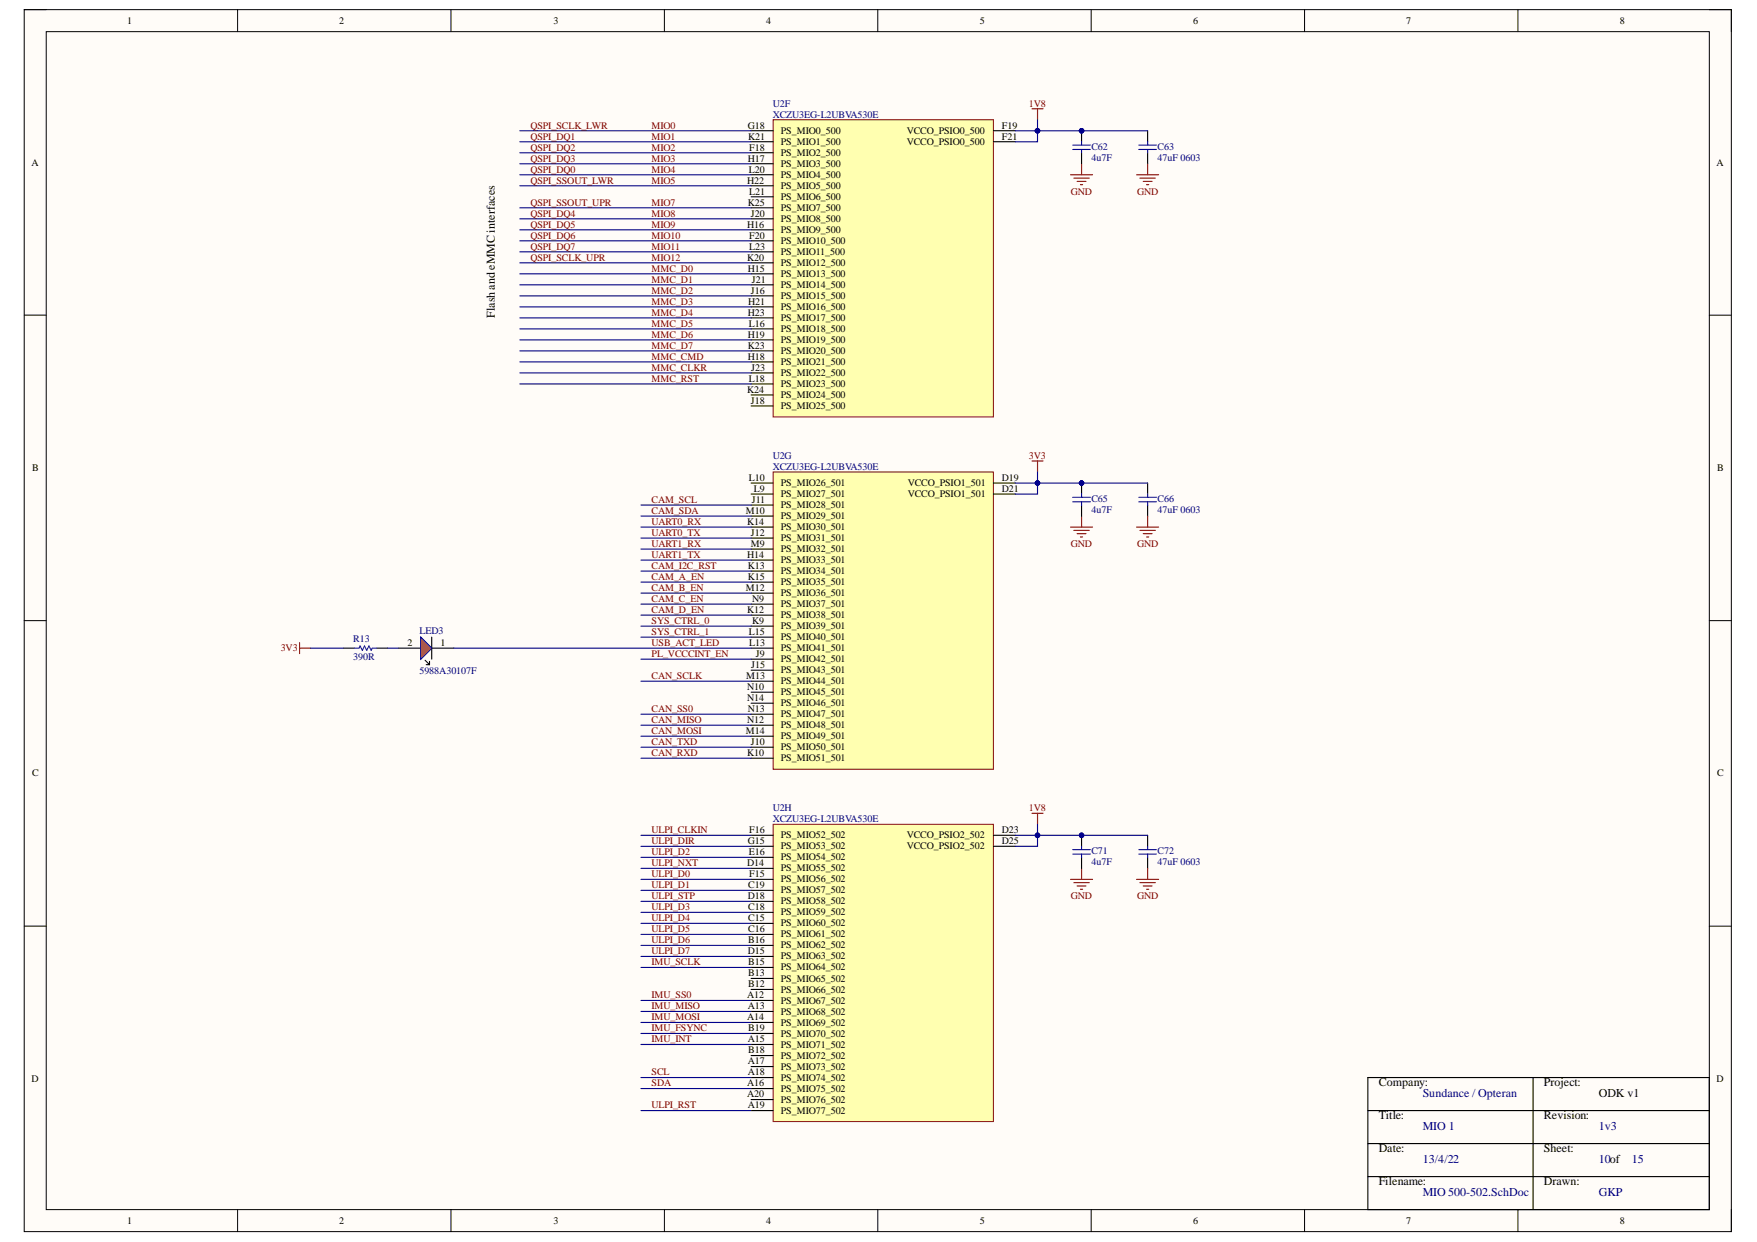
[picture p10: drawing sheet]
<svg xmlns="http://www.w3.org/2000/svg" width="297mm" height="210mm" viewBox="0 0 297 210" stroke-linecap="round" stroke-linejoin="round" font-family="sans-serif">
<defs><g id="words">
<g font-size="2">
<text x="83.7" y="53.7" transform="rotate(-90 83.7 53.7)">Flashand eMMC interfaces</text>
<text x="233.1" y="183.5">Company:</text>
<text x="261" y="183.5">Project:</text>
<text x="270.3" y="185.3">ODK v1</text>
<text x="233.1" y="189">Title:</text>
<text x="261" y="189">Revision:</text>
<text x="233.1" y="194.7">Date:</text>
<text x="261" y="194.7">Sheet:</text>
<text x="233.1" y="200.3">Filename:</text>
<text x="261" y="200.3">Drawn:</text>
</g>
<g font-size="2" fill="#000080">
<text x="240.5" y="185.3">Sundance / Opteran</text>
<text x="240.5" y="191">MIO 1</text>
<text x="270.3" y="191">1v3</text>
<text x="240.5" y="196.6">13/4/22</text>
<text x="270.3" y="196.6">10of</text>
<text x="275.9" y="196.6">15</text>
<text x="240.5" y="202.1">MIO 500-502.SchDoc</text>
<text x="270.3" y="202.1">GKP</text>
</g>
<g font-size="1.7">
<text x="21.5" y="4.1">1</text>
<text x="57.4" y="4.1">2</text>
<text x="93.6" y="4.1">3</text>
<text x="129.5" y="4.1">4</text>
<text x="165.7" y="4.1">5</text>
<text x="201.7" y="4.1">6</text>
<text x="237.7" y="4.1">7</text>
<text x="273.9" y="4.1">8</text>
<text x="126.4" y="21.7">G18</text>
<text x="126.5" y="23.6">K21</text>
<text x="132" y="22.7">PS_MIO0_500</text>
<text x="153.3" y="22.7">VCCO_PSIO0_500</text>
<text x="169.4" y="21.7">F19</text>
<text x="169.4" y="23.6">F21</text>
<text x="5.3" y="28">A</text>
<text x="126.4" y="27.3">H17</text>
<text x="126.6" y="29.2">L20</text>
<text x="126.7" y="25.5">F18</text>
<text x="132" y="24.5">PS_MIO1_500</text>
<text x="132" y="26.4">PS_MIO2_500</text>
<text x="132" y="28.2">PS_MIO3_500</text>
<text x="153.3" y="24.5">VCCO_PSIO0_500</text>
<text x="290.2" y="28">A</text>
<text x="126.3" y="31">H22</text>
<text x="126.4" y="34.8">K25</text>
<text x="126.7" y="32.9">L21</text>
<text x="132" y="30.1">PS_MIO4_500</text>
<text x="132" y="32">PS_MIO5_500</text>
<text x="132" y="33.8">PS_MIO6_500</text>
<text x="132" y="35.7">PS_MIO7_500</text>
<text x="126.3" y="38.5">H16</text>
<text x="126.7" y="40.3">F20</text>
<text x="126.9" y="36.6">J20</text>
<text x="132" y="41.3">PS_MIO10_500</text>
<text x="132" y="37.5">PS_MIO8_500</text>
<text x="132" y="39.4">PS_MIO9_500</text>
<text x="126.3" y="44.1">K20</text>
<text x="126.4" y="45.9">H15</text>
<text x="126.7" y="42.2">L23</text>
<text x="127.1" y="47.8">J21</text>
<text x="132" y="43.1">PS_MIO11_500</text>
<text x="132" y="45">PS_MIO12_500</text>
<text x="132" y="46.8">PS_MIO13_500</text>
<text x="126.4" y="53.3">H23</text>
<text x="126.5" y="51.5">H21</text>
<text x="126.9" y="49.6">J16</text>
<text x="132" y="48.7">PS_MIO14_500</text>
<text x="132" y="50.6">PS_MIO15_500</text>
<text x="132" y="52.4">PS_MIO16_500</text>
<text x="126.4" y="57.1">H19</text>
<text x="126.4" y="58.9">K23</text>
<text x="126.6" y="55.2">L16</text>
<text x="132" y="54.3">PS_MIO17_500</text>
<text x="132" y="56.1">PS_MIO18_500</text>
<text x="132" y="58">PS_MIO19_500</text>
<text x="132" y="59.9">PS_MIO20_500</text>
<text x="126.4" y="60.8">H18</text>
<text x="126.6" y="64.5">L18</text>
<text x="127" y="62.6">J23</text>
<text x="132" y="61.7">PS_MIO21_500</text>
<text x="132" y="63.6">PS_MIO22_500</text>
<text x="132" y="65.4">PS_MIO23_500</text>
<text x="126.3" y="66.4">K24</text>
<text x="126.9" y="68.2">J18</text>
<text x="132" y="67.3">PS_MIO24_500</text>
<text x="132" y="69.2">PS_MIO25_500</text>
<text x="5.4" y="79.6">B</text>
<text x="126.6" y="81.2">L10</text>
<text x="127.4" y="83.1">L9</text>
<text x="132" y="82.2">PS_MIO26_501</text>
<text x="153.5" y="82.2">VCCO_PSIO1_501</text>
<text x="169.4" y="81.2">D19</text>
<text x="169.4" y="83.1">D21</text>
<text x="290.3" y="79.6">B</text>
<text x="126.1" y="86.8">M10</text>
<text x="126.3" y="88.7">K14</text>
<text x="127.1" y="85">J11</text>
<text x="132" y="84">PS_MIO27_501</text>
<text x="132" y="85.9">PS_MIO28_501</text>
<text x="132" y="87.8">PS_MIO29_501</text>
<text x="132" y="89.6">PS_MIO30_501</text>
<text x="153.5" y="84">VCCO_PSIO1_501</text>
<text x="126.3" y="94.3">H14</text>
<text x="126.9" y="90.5">J12</text>
<text x="126.9" y="92.4">M9</text>
<text x="132" y="91.5">PS_MIO31_501</text>
<text x="132" y="93.3">PS_MIO32_501</text>
<text x="132" y="95.2">PS_MIO33_501</text>
<text x="126.1" y="99.8">M12</text>
<text x="126.4" y="96.1">K13</text>
<text x="126.4" y="98">K15</text>
<text x="127.2" y="101.7">N9</text>
<text x="132" y="97.1">PS_MIO34_501</text>
<text x="132" y="98.9">PS_MIO35_501</text>
<text x="132" y="100.8">PS_MIO36_501</text>
<text x="126.3" y="103.6">K12</text>
<text x="126.6" y="107.3">L15</text>
<text x="127.2" y="105.4">K9</text>
<text x="132" y="102.6">PS_MIO37_501</text>
<text x="132" y="104.5">PS_MIO38_501</text>
<text x="132" y="106.4">PS_MIO39_501</text>
<text x="68.9" y="109.1">2</text>
<text x="74.5" y="109.1">1</text>
<text x="126.7" y="109.1">L13</text>
<text x="127" y="112.9">J15</text>
<text x="127.8" y="111">J9</text>
<text x="132" y="108.2">PS_MIO40_501</text>
<text x="132" y="110.1">PS_MIO41_501</text>
<text x="132" y="111.9">PS_MIO42_501</text>
<text x="132" y="113.8">PS_MIO43_501</text>
<text x="126.2" y="114.7">M13</text>
<text x="126.3" y="116.6">N10</text>
<text x="126.3" y="118.4">N14</text>
<text x="132" y="115.7">PS_MIO44_501</text>
<text x="132" y="117.5">PS_MIO45_501</text>
<text x="132" y="119.4">PS_MIO46_501</text>
<text x="126.1" y="124">M14</text>
<text x="126.3" y="122.2">N12</text>
<text x="126.4" y="120.3">N13</text>
<text x="126.9" y="125.9">J10</text>
<text x="132" y="121.2">PS_MIO47_501</text>
<text x="132" y="123.1">PS_MIO48_501</text>
<text x="132" y="125">PS_MIO49_501</text>
<text x="5.4" y="131.2">C</text>
<text x="126.3" y="127.7">K10</text>
<text x="132" y="126.8">PS_MIO50_501</text>
<text x="132" y="128.7">PS_MIO51_501</text>
<text x="290.3" y="131.2">C</text>
<text x="126.4" y="142.6">G15</text>
<text x="126.7" y="140.8">F16</text>
<text x="132" y="141.7">PS_MIO52_502</text>
<text x="132" y="143.6">PS_MIO53_502</text>
<text x="153.3" y="141.7">VCCO_PSIO2_502</text>
<text x="153.3" y="143.6">VCCO_PSIO2_502</text>
<text x="169.4" y="140.8">D23</text>
<text x="169.4" y="142.6">D25</text>
<text x="126.3" y="146.3">D14</text>
<text x="126.6" y="144.5">E16</text>
<text x="126.7" y="148.2">F15</text>
<text x="132" y="145.4">PS_MIO54_502</text>
<text x="132" y="147.3">PS_MIO55_502</text>
<text x="132" y="149.1">PS_MIO56_502</text>
<text x="126.4" y="151.9">D18</text>
<text x="126.5" y="150.1">C19</text>
<text x="126.5" y="153.8">C18</text>
<text x="126.5" y="155.6">C15</text>
<text x="132" y="151">PS_MIO57_502</text>
<text x="132" y="152.9">PS_MIO58_502</text>
<text x="132" y="154.7">PS_MIO59_502</text>
<text x="126.4" y="161.2">D15</text>
<text x="126.5" y="157.5">C16</text>
<text x="126.5" y="159.4">B16</text>
<text x="132" y="156.6">PS_MIO60_502</text>
<text x="132" y="158.4">PS_MIO61_502</text>
<text x="132" y="160.3">PS_MIO62_502</text>
<text x="126.5" y="163.1">B15</text>
<text x="126.5" y="164.9">B13</text>
<text x="126.5" y="166.8">B12</text>
<text x="132" y="162.2">PS_MIO63_502</text>
<text x="132" y="164">PS_MIO64_502</text>
<text x="132" y="165.9">PS_MIO65_502</text>
<text x="132" y="167.7">PS_MIO66_502</text>
<text x="126.3" y="168.7">A12</text>
<text x="126.3" y="172.4">A14</text>
<text x="126.4" y="170.5">A13</text>
<text x="132" y="169.6">PS_MIO67_502</text>
<text x="132" y="171.5">PS_MIO68_502</text>
<text x="132" y="173.3">PS_MIO69_502</text>
<text x="126.4" y="176.1">A15</text>
<text x="126.4" y="179.8">A17</text>
<text x="126.5" y="174.2">B19</text>
<text x="126.5" y="178">B18</text>
<text x="132" y="175.2">PS_MIO70_502</text>
<text x="132" y="177">PS_MIO71_502</text>
<text x="132" y="178.9">PS_MIO72_502</text>
<text x="5.3" y="182.9">D</text>
<text x="126.3" y="183.5">A16</text>
<text x="126.3" y="185.4">A20</text>
<text x="126.4" y="181.7">A18</text>
<text x="132" y="180.8">PS_MIO73_502</text>
<text x="132" y="182.6">PS_MIO74_502</text>
<text x="132" y="184.5">PS_MIO75_502</text>
<text x="290.2" y="182.9">D</text>
<text x="126.4" y="187.3">A19</text>
<text x="132" y="186.3">PS_MIO76_502</text>
<text x="132" y="188.2">PS_MIO77_502</text>
<text x="21.5" y="206.8">1</text>
<text x="57.4" y="206.8">2</text>
<text x="93.6" y="206.8">3</text>
<text x="129.5" y="206.8">4</text>
<text x="165.7" y="206.8">5</text>
<text x="201.7" y="206.8">6</text>
<text x="237.7" y="206.8">7</text>
<text x="273.9" y="206.8">8</text>
</g>
<g font-size="1.7" fill="#800000">
<text x="89.7" y="21.7">QSPI_SCLK_LWR</text>
<text x="89.7" y="23.6">QSPI_DQ1</text>
<text x="110.2" y="21.7">MIO0</text>
<text x="110.2" y="23.6">MIO1</text>
<text x="174" y="18">1V8</text>
<text x="89.7" y="25.5">QSPI_DQ2</text>
<text x="89.7" y="27.3">QSPI_DQ3</text>
<text x="89.7" y="29.2">QSPI_DQ0</text>
<text x="110.2" y="25.5">MIO2</text>
<text x="110.2" y="27.3">MIO3</text>
<text x="110.2" y="29.2">MIO4</text>
<text x="89.7" y="31">QSPI_SSOUT_LWR</text>
<text x="89.7" y="34.8">QSPI_SSOUT_UPR</text>
<text x="110.2" y="31">MIO5</text>
<text x="110.2" y="34.8">MIO7</text>
<text x="181.1" y="32.9">GND</text>
<text x="192.2" y="32.9">GND</text>
<text x="89.7" y="36.6">QSPI_DQ4</text>
<text x="89.7" y="38.5">QSPI_DQ5</text>
<text x="89.7" y="40.3">QSPI_DQ6</text>
<text x="110.2" y="36.6">MIO8</text>
<text x="110.2" y="38.5">MIO9</text>
<text x="110.2" y="40.3">MIO10</text>
<text x="89.7" y="42.2">QSPI_DQ7</text>
<text x="89.7" y="44.1">QSPI_SCLK_UPR</text>
<text x="110.2" y="45.9">MMC_D0</text>
<text x="110.2" y="47.8">MMC_D1</text>
<text x="110.2" y="42.2">MIO11</text>
<text x="110.2" y="44.1">MIO12</text>
<text x="110.2" y="49.6">MMC_D2</text>
<text x="110.2" y="51.5">MMC_D3</text>
<text x="110.2" y="53.3">MMC_D4</text>
<text x="110.2" y="55.2">MMC_D5</text>
<text x="110.2" y="57.1">MMC_D6</text>
<text x="110.2" y="58.9">MMC_D7</text>
<text x="110.2" y="64.5">MMC_RST</text>
<text x="110.2" y="60.8">MMC_CMD</text>
<text x="110.2" y="62.6">MMC_CLKR</text>
<text x="174" y="77.5">3V3</text>
<text x="110.2" y="88.7">UART0_RX</text>
<text x="110.2" y="86.8">CAM_SDA</text>
<text x="110.2" y="85">CAM_SCL</text>
<text x="110.2" y="90.5">UART0_TX</text>
<text x="110.2" y="94.3">UART1_TX</text>
<text x="110.2" y="92.4">UART1_RX</text>
<text x="181.1" y="92.4">GND</text>
<text x="192.2" y="92.4">GND</text>
<text x="110.2" y="98">CAM_A_EN</text>
<text x="110.2" y="99.8">CAM_B_EN</text>
<text x="110.2" y="101.7">CAM_C_EN</text>
<text x="110.2" y="96.1">CAM_I2C_RST</text>
<text x="110.2" y="103.6">CAM_D_EN</text>
<text x="110.2" y="105.4">SYS_CTRL_0</text>
<text x="110.2" y="107.3">SYS_CTRL_1</text>
<text x="47.5" y="110.1">3V3</text>
<text x="110.2" y="109.1">USB_ACT_LED</text>
<text x="110.2" y="111">PL_VCCCINT_EN</text>
<text x="110.2" y="114.7">CAN_SCLK</text>
<text x="110.2" y="125.9">CAN_TXD</text>
<text x="110.2" y="124">CAN_MOSI</text>
<text x="110.2" y="122.2">CAN_MISO</text>
<text x="110.2" y="120.3">CAN_SS0</text>
<text x="110.2" y="127.7">CAN_RXD</text>
<text x="174" y="137">1V8</text>
<text x="110.2" y="142.6">ULPI_DIR</text>
<text x="110.2" y="140.8">ULPI_CLKIN</text>
<text x="110.2" y="148.2">ULPI_D0</text>
<text x="110.2" y="144.5">ULPI_D2</text>
<text x="110.2" y="146.3">ULPI_NXT</text>
<text x="110.2" y="150.1">ULPI_D1</text>
<text x="110.2" y="153.8">ULPI_D3</text>
<text x="110.2" y="155.6">ULPI_D4</text>
<text x="110.2" y="151.9">ULPI_STP</text>
<text x="181.1" y="151.9">GND</text>
<text x="192.2" y="151.9">GND</text>
<text x="110.2" y="157.5">ULPI_D5</text>
<text x="110.2" y="159.4">ULPI_D6</text>
<text x="110.2" y="161.2">ULPI_D7</text>
<text x="110.2" y="163.1">IMU_SCLK</text>
<text x="110.2" y="172.4">IMU_MOSI</text>
<text x="110.2" y="170.5">IMU_MISO</text>
<text x="110.2" y="168.7">IMU_SS0</text>
<text x="110.2" y="176.1">IMU_INT</text>
<text x="110.2" y="174.2">IMU_FSYNC</text>
<text x="110.2" y="183.5">SDA</text>
<text x="110.2" y="181.7">SCL</text>
<text x="110.2" y="187.3">ULPI_RST</text>
</g>
<g font-size="1.7" fill="#000080">
<text x="130.6" y="18">U2F</text>
<text x="130.6" y="19.9">XCZU3EG-L2UBVA530E</text>
<text x="184.5" y="25.3">C62</text>
<text x="184.5" y="27.1">4u7F</text>
<text x="195.7" y="25.3">C63</text>
<text x="195.7" y="27.1">47uF 0603</text>
<text x="130.6" y="77.5">U2G</text>
<text x="130.6" y="79.4">XCZU3EG-L2UBVA530E</text>
<text x="184.5" y="84.8">C65</text>
<text x="184.5" y="86.7">4u7F</text>
<text x="195.7" y="84.8">C66</text>
<text x="195.7" y="86.7">47uF 0603</text>
<text x="70.9" y="107.1">LED3</text>
<text x="59.7" y="108.6">R13</text>
<text x="59.7" y="111.6">390R</text>
<text x="70.9" y="114">5988A30107F</text>
<text x="130.6" y="137">U2H</text>
<text x="130.6" y="138.9">XCZU3EG-L2UBVA530E</text>
<text x="184.5" y="144.3">C71</text>
<text x="184.5" y="146.2">4u7F</text>
<text x="195.7" y="144.3">C72</text>
<text x="195.7" y="146.2">47uF 0603</text>
</g>
</g></defs>
<path d="M4.1 1.6h288.6v206.5h-288.6z" fill-rule="evenodd" fill="#fffcf8"/>
<path d="M4.1 1.6h288.6v206.5h-288.6z" fill="none" stroke="#000" stroke-width=".17"/>
<path d="M7.8 5.4h281.2v199h-281.2z" fill-rule="evenodd" fill="#fffcf8"/>
<g fill="none" stroke="#000" stroke-width=".17">
<path d="M4.1 1.6h3.7M7.8 5.4h281.2v199h-281.2zM40.2 1.6v3.8M76.2 1.6v3.8M112.3 1.6v3.8M148.4 1.6v3.8M184.5 1.6v3.8M220.6 1.6v3.8M256.6 1.6v3.8M289 1.6h3.7v3.8M4.1 53.3h3.7M289 53.3h3.7"/>
<path d="M4.1 104.9h3.7M289 104.9h3.7M4.1 156.5h3.7M289 156.5h3.7M40.2 204.4v3.7M76.2 204.4v3.7M112.3 204.4v3.7M148.4 204.4v3.7M184.5 204.4v3.7M220.6 204.4v3.7M256.6 204.4v3.7M292.7 204.4v3.7"/>
</g>
<path d="M231.3 182.1h57.7v22.3h-57.7zM231.3 187.7h57.7M231.3 193.3h57.7M231.3 198.9h57.7M259.2 182.1v22.3" fill="none" stroke="#000" stroke-width=".19"/>
<path d="M130.7 20.2h37.2v50.3h-37.2z" fill-rule="evenodd" fill="#ffffb0"/>
<path d="M130.7 20.2h37.2v50.3h-37.2z" fill="none" stroke="#800000" stroke-width=".17"/>
<g fill="none" stroke="#000" stroke-width=".19">
<path d="M127 22.1h3.7M127 24h3.7M127 25.8h3.7M127 27.7h3.7M127 29.5h3.7M127 31.4h3.7M127 33.3h3.7M127 35.1h3.7M127 37h3.7M127 38.8h3.7M167.9 22.1h3.8M167.9 24h3.8"/>
<path d="M127 40.7h3.7M127 42.6h3.7M127 44.4h3.7M127 46.3h3.7M127 48.1h3.7M127 50h3.7M127 51.9h3.7M127 53.7h3.7M127 55.6h3.7M127 57.4h3.7M127 59.3h3.7M127 61.2h3.7"/>
<path d="M127 63h3.7M127 64.9h3.7M127 66.8h3.7M127 68.6h3.7"/>
</g>
<path d="M130.7 79.8h37.2v50.2h-37.2z" fill-rule="evenodd" fill="#ffffb0"/>
<path d="M130.7 79.8h37.2v50.2h-37.2z" fill="none" stroke="#800000" stroke-width=".17"/>
<g fill="none" stroke="#000" stroke-width=".19">
<path d="M127 81.6h3.7M127 83.5h3.7M127 85.4h3.7M127 87.2h3.7M127 89.1h3.7M127 90.9h3.7M127 92.8h3.7M127 94.7h3.7M127 96.5h3.7M127 98.4h3.7M167.9 81.6h3.8M167.9 83.5h3.8"/>
<path d="M127 100.2h3.7M127 102.1h3.7M127 104h3.7M127 105.8h3.7M127 107.7h3.7M127 109.5h3.7M127 111.4h3.7M127 113.3h3.7M127 115.1h3.7M127 117h3.7M127 118.8h3.7M127 120.7h3.7"/>
<path d="M127 122.6h3.7M127 124.4h3.7M127 126.3h3.7M127 128.1h3.7"/>
</g>
<path d="M130.7 139.3h37.2v50.3h-37.2z" fill-rule="evenodd" fill="#ffffb0"/>
<path d="M130.7 139.3h37.2v50.3h-37.2z" fill="none" stroke="#800000" stroke-width=".17"/>
<g fill="none" stroke="#000" stroke-width=".19">
<path d="M194 22.1v1.9M194 25.8v1.9M194 81.6v1.9M194 85.4v1.8M127 141.2h3.7M127 143h3.7M127 144.9h3.7M127 146.8h3.7M127 148.6h3.7M127 150.5h3.7M127 152.3h3.7M127 154.2h3.7"/>
<path d="M127 156.1h3.7M127 157.9h3.7M127 159.8h3.7M167.9 141.2h3.8M167.9 143h3.8M194 141.2v1.8M194 144.9v1.9M127 161.6h3.7M127 163.5h3.7M127 165.4h3.7M127 167.2h3.7M127 169.1h3.7"/>
<path d="M127 170.9h3.7M127 172.8h3.7M127 174.7h3.7M127 176.5h3.7M127 178.4h3.7M127 180.3h3.7M127 182.1h3.7M127 184h3.7M127 185.8h3.7M127 187.7h3.7"/>
</g>
<g fill="none" stroke="#800000" stroke-width=".19">
<path d="M174.5 18.4h1.8M175.4 18.4v1.8M181 29.5h3.7M181.5 30.1h2.6M182.1 30.7h1.5M182.7 31.2h.3M182.8 27.7v1.8M192.2 29.5h3.7M192.7 30.1h2.6M193.3 30.7h1.5M193.8 31.2h.4M194 27.7v1.8"/>
<path d="M174.5 77.9h1.8M175.4 77.9v1.9M181 89.1h3.7M181.5 89.6h2.6M182.1 90.2h1.5M182.7 90.8h.3M182.8 87.2v1.9M192.2 89.1h3.7M192.7 89.6h2.6M193.3 90.2h1.5M193.8 90.8h.4M194 87.2v1.9"/>
<path d="M174.5 137.4h1.8M175.4 137.4v1.9M181 148.6h3.7M181.5 149.2h2.6M182.1 149.7h1.5M182.7 150.3h.3M182.8 146.8v1.8M192.2 148.6h3.7M192.7 149.2h2.6M193.3 149.7h1.5M193.8 150.3h.4M194 146.8v1.8"/>
</g>
<path d="M192.5 24.5h3M192.5 25.3h3M194 24v.5M194 25.3v.5M192.5 84h3M192.5 84.8h3M194 83.5v.5M194 84.8v.6M192.5 143.6h3M192.5 144.3h3M194 143v.6M194 144.3v.6" fill="none" stroke="#00f" stroke-width=".19"/>
<circle cx="182.8" cy="22.1" r=".37" fill="#000080"/>
<circle cx="182.8" cy="22.1" r=".37" fill="none" stroke="#000080" stroke-width=".17"/>
<path d="M182.8 22.1v1.9M182.8 25.8v1.9" fill="none" stroke="#000" stroke-width=".19"/>
<circle cx="182.8" cy="22.1" r=".37" fill="#000080"/>
<circle cx="182.8" cy="22.1" r=".37" fill="none" stroke="#000080" stroke-width=".17"/>
<path d="M181.4 24.5h2.9M181.4 25.3h2.9M182.8 24v.5M182.8 25.3v.5" fill="none" stroke="#00f" stroke-width=".19"/>
<circle cx="182.8" cy="81.6" r=".37" fill="#000080"/>
<circle cx="182.8" cy="81.6" r=".37" fill="none" stroke="#000080" stroke-width=".17"/>
<path d="M182.8 81.6v1.9M182.8 85.4v1.8" fill="none" stroke="#000" stroke-width=".19"/>
<circle cx="182.8" cy="81.6" r=".37" fill="#000080"/>
<circle cx="182.8" cy="81.6" r=".37" fill="none" stroke="#000080" stroke-width=".17"/>
<path d="M181.4 84h2.9M181.4 84.8h2.9M182.8 83.5v.5M182.8 84.8v.6" fill="none" stroke="#00f" stroke-width=".19"/>
<circle cx="182.8" cy="141.2" r=".37" fill="#000080"/>
<circle cx="182.8" cy="141.2" r=".37" fill="none" stroke="#000080" stroke-width=".17"/>
<path d="M182.8 141.2v1.8M182.8 144.9v1.9" fill="none" stroke="#000" stroke-width=".19"/>
<circle cx="182.8" cy="141.2" r=".37" fill="#000080"/>
<circle cx="182.8" cy="141.2" r=".37" fill="none" stroke="#000080" stroke-width=".17"/>
<path d="M59.9 109.5h.8l.2-.3 .4 .7 .3-.7 .4 .7 .4-.7 .3 .7 .2-.4h.8M181.4 143.6h2.9M181.4 144.3h2.9M182.8 143v.6M182.8 144.3v.6" fill="none" stroke="#00f" stroke-width=".19"/>
<path d="M50.6 108.6v1.9M50.6 109.5h1.9" fill="none" stroke="#800000" stroke-width=".19"/>
<path d="M58.1 109.5h1.8M63.7 109.5h1.8M67.4 109.5h3.7M71.1 107.7l1.9 1.8-1.9 1.9zM71.9 111.6l.7 .7M72.1 112.3h.5M72.6 111.8v.5M73 109.5h3.7M73 107.7v3.7" fill="none" stroke="#000" stroke-width=".19"/>
<path d="M71.1 107.7l1.9 1.8-1.9 1.9z" fill="#f90"/>
<path d="M71.1 107.7l1.9 1.8-1.9 1.9z" fill="none" stroke="#00f" stroke-width=".17"/>
<g fill="none" stroke="#000080" stroke-width=".19">
<path d="M87.9 37h39.1M87.9 22.1h39.1M87.9 24h39.1M87.9 25.8h39.1M87.9 27.7h39.1M87.9 29.5h39.1M87.9 31.4h39.1M87.9 35.1h39.1M87.9 38.8h39.1M175.4 20.2v3.8h-3.7M87.9 46.3h39.1M87.9 48.1h39.1"/>
<path d="M87.9 50h39.1M87.9 51.9h39.1M87.9 53.7h39.1M87.9 55.6h39.1M87.9 57.4h39.1M87.9 59.3h39.1M87.9 40.7h39.1M87.9 42.6h39.1M87.9 44.4h39.1M87.9 64.9h39.1M87.9 61.2h39.1M87.9 63h39.1"/>
</g>
<circle cx="175.4" cy="22.1" r=".38" fill="#000080"/>
<circle cx="175.4" cy="22.1" r=".38" fill="none" stroke="#000080" stroke-width=".17"/>
<path d="M171.7 22.1h3.7" fill="none" stroke="#000080" stroke-width=".19"/>
<circle cx="175.4" cy="22.1" r=".38" fill="#000080"/>
<circle cx="175.4" cy="22.1" r=".38" fill="none" stroke="#000080" stroke-width=".17"/>
<path d="M175.4 22.1h18.6" fill="none" stroke="#000080" stroke-width=".19"/>
<circle cx="175.4" cy="22.1" r=".38" fill="#000080"/>
<circle cx="175.4" cy="22.1" r=".38" fill="none" stroke="#000080" stroke-width=".17"/>
<circle cx="182.8" cy="22.1" r=".37" fill="#000080"/>
<circle cx="182.8" cy="22.1" r=".37" fill="none" stroke="#000080" stroke-width=".17"/>
<path d="M175.4 79.8v3.7h-3.7" fill="none" stroke="#000080" stroke-width=".19"/>
<circle cx="175.4" cy="81.6" r=".38" fill="#000080"/>
<circle cx="175.4" cy="81.6" r=".38" fill="none" stroke="#000080" stroke-width=".17"/>
<path d="M171.7 81.6h3.7" fill="none" stroke="#000080" stroke-width=".19"/>
<circle cx="175.4" cy="81.6" r=".38" fill="#000080"/>
<circle cx="175.4" cy="81.6" r=".38" fill="none" stroke="#000080" stroke-width=".17"/>
<path d="M175.4 81.6h18.6" fill="none" stroke="#000080" stroke-width=".19"/>
<circle cx="175.4" cy="81.6" r=".38" fill="#000080"/>
<circle cx="175.4" cy="81.6" r=".38" fill="none" stroke="#000080" stroke-width=".17"/>
<circle cx="182.8" cy="81.6" r=".37" fill="#000080"/>
<circle cx="182.8" cy="81.6" r=".37" fill="none" stroke="#000080" stroke-width=".17"/>
<g fill="none" stroke="#000080" stroke-width=".19">
<path d="M175.4 139.3v3.7h-3.7M108.4 148.6h18.6M108.4 150.5h18.6M108.4 144.9h18.6M108.4 154.2h18.6M108.4 156.1h18.6M108.4 157.9h18.6M108.4 159.8h18.6M108.4 152.3h18.6M108.4 146.8h18.6M108.4 143h18.6M108.4 141.2h18.6"/>
<path d="M108.4 169.1h18.6M108.4 170.9h18.6M108.4 163.5h18.6M108.4 172.8h18.6M108.4 176.5h18.6M108.4 174.7h18.6M108.4 161.6h18.6"/>
</g>
<circle cx="175.4" cy="141.2" r=".38" fill="#000080"/>
<circle cx="175.4" cy="141.2" r=".38" fill="none" stroke="#000080" stroke-width=".17"/>
<path d="M171.7 141.2h3.7" fill="none" stroke="#000080" stroke-width=".19"/>
<circle cx="175.4" cy="141.2" r=".38" fill="#000080"/>
<circle cx="175.4" cy="141.2" r=".38" fill="none" stroke="#000080" stroke-width=".17"/>
<path d="M175.4 141.2h18.6" fill="none" stroke="#000080" stroke-width=".19"/>
<circle cx="175.4" cy="141.2" r=".38" fill="#000080"/>
<circle cx="175.4" cy="141.2" r=".38" fill="none" stroke="#000080" stroke-width=".17"/>
<circle cx="182.8" cy="141.2" r=".37" fill="#000080"/>
<circle cx="182.8" cy="141.2" r=".37" fill="none" stroke="#000080" stroke-width=".17"/>
<g fill="none" stroke="#000080" stroke-width=".19">
<path d="M108.4 92.8h18.6M108.4 94.7h18.6M108.4 90.9h18.6M108.4 89.1h18.6M108.4 85.4h18.6M108.4 87.2h18.6M108.4 96.5h18.6M108.4 98.4h18.6M52.5 109.5h5.6M65.5 109.5h1.9M76.7 109.5h50.3M108.4 111.4h18.6"/>
<path d="M108.4 115.1h18.6M108.4 105.8h18.6M108.4 107.7h18.6M108.4 100.2h18.6M108.4 102.1h18.6M108.4 104h18.6M108.4 126.3h18.6M108.4 128.1h18.6M108.4 124.4h18.6M108.4 122.6h18.6M108.4 120.7h18.6M108.4 187.7h18.6"/>
<path d="M108.4 182.1h18.6M108.4 184h18.6"/>
</g>
<use href="#words"/>
</svg>
